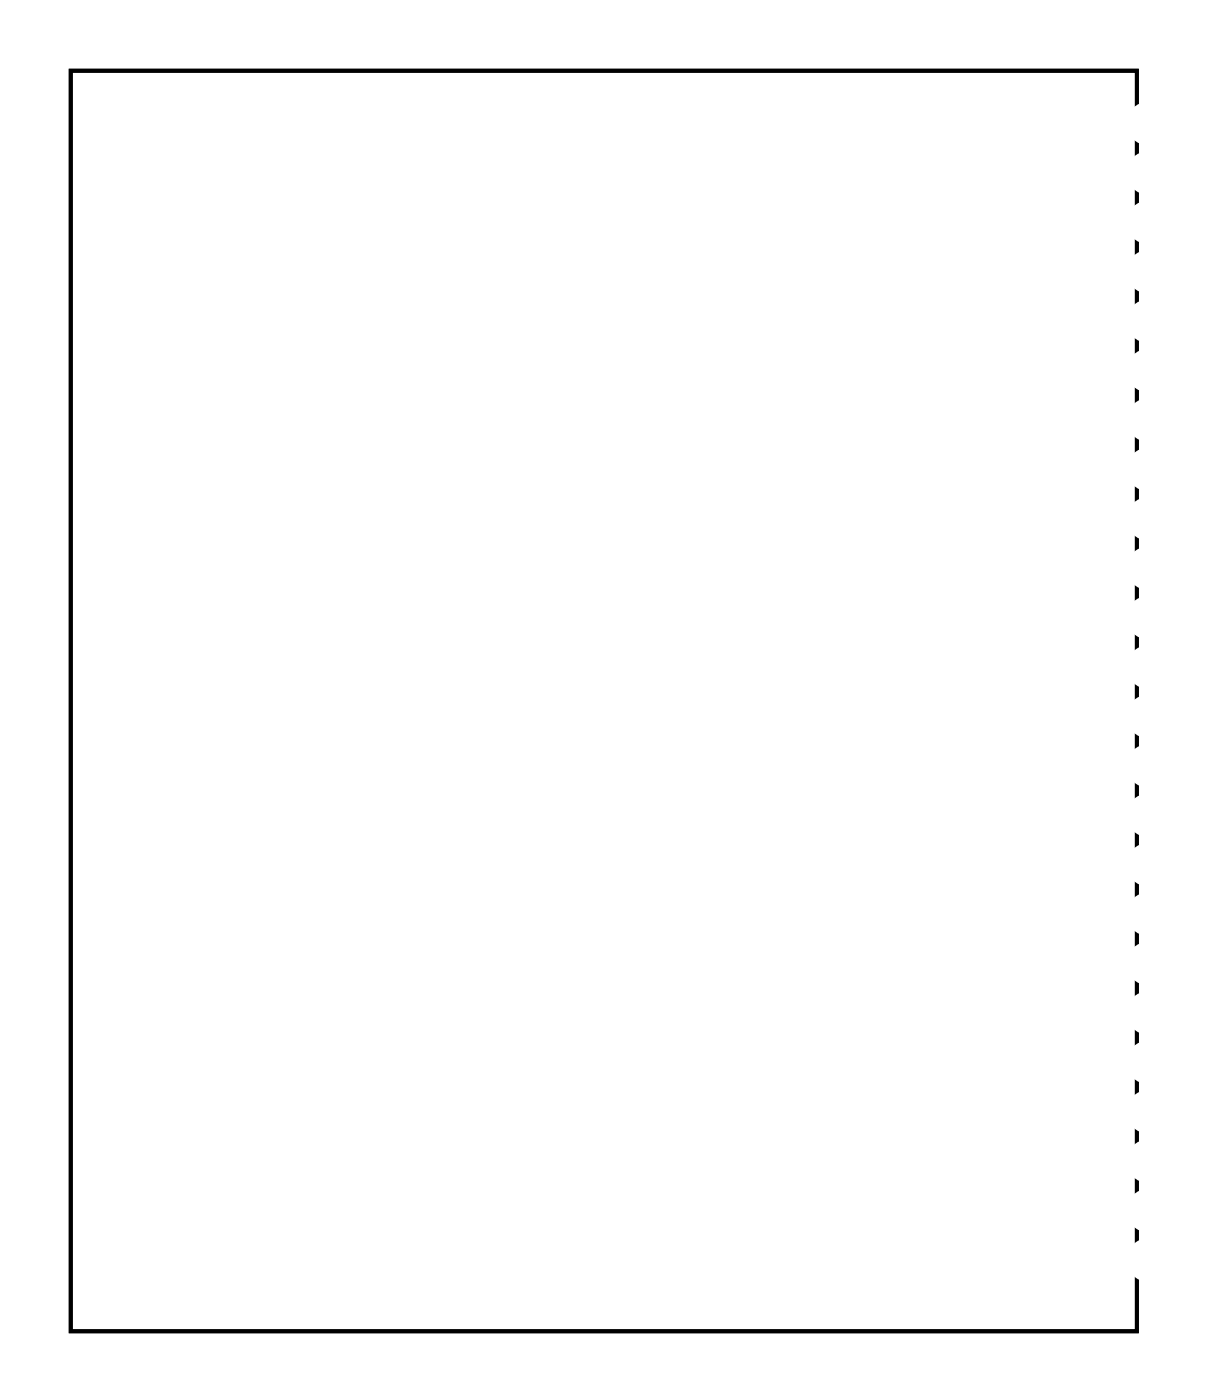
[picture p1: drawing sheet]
<svg xmlns="http://www.w3.org/2000/svg" width="62mm" height="72mm" viewBox="0 0 62 72" stroke-linecap="round" stroke-linejoin="round" font-family="sans-serif">
<path d="M3.6 3.6h54.8v64.8h-54.8z" fill="none" stroke="#000" stroke-width=".2"/>
<path d="M3.6 3.6h54.8v64.8h-54.8zM3.6 3.6v64.8h54.8v-64.8z" fill="#000"/>
<circle cx="41.2" cy="34.3" r=".7" fill="#fff"/>
<circle cx="41.2" cy="34.3" r=".7" fill="none" stroke="#fff" stroke-width=".76" stroke-linecap="butt"/>
<circle cx="46.3" cy="34.3" r=".7" fill="#fff"/>
<circle cx="46.3" cy="34.3" r=".7" fill="none" stroke="#fff" stroke-width=".76" stroke-linecap="butt"/>
<circle cx="36.2" cy="16.5" r=".7" fill="#fff"/>
<circle cx="36.2" cy="16.5" r=".7" fill="none" stroke="#fff" stroke-width=".76" stroke-linecap="butt"/>
<circle cx="36.2" cy="26.7" r=".7" fill="#fff"/>
<circle cx="36.2" cy="26.7" r=".7" fill="none" stroke="#fff" stroke-width=".76" stroke-linecap="butt"/>
<circle cx="31.1" cy="8.9" r=".7" fill="#fff"/>
<circle cx="31.1" cy="8.9" r=".7" fill="none" stroke="#fff" stroke-width=".76" stroke-linecap="butt"/>
<circle cx="36.2" cy="8.9" r=".7" fill="#fff"/>
<circle cx="36.2" cy="8.9" r=".7" fill="none" stroke="#fff" stroke-width=".76" stroke-linecap="butt"/>
<circle cx="38.7" cy="8.9" r=".6" fill="#fff"/>
<circle cx="38.7" cy="8.9" r=".6" fill="none" stroke="#fff" stroke-width=".65" stroke-linecap="butt"/>
<path d="M38.1 8.3h1.2v1.2h-1.2z" fill="#fff"/>
<path d="M38.1 8.3h1.2v1.2h-1.2z" fill="none" stroke="#fff" stroke-width=".65" stroke-linecap="butt"/>
<circle cx="38.7" cy="6.4" r=".6" fill="#fff"/>
<circle cx="38.7" cy="6.4" r=".6" fill="none" stroke="#fff" stroke-width=".65" stroke-linecap="butt"/>
<circle cx="20.9" cy="59.7" r=".64" fill="#fff"/>
<circle cx="20.9" cy="59.7" r=".64" fill="none" stroke="#fff" stroke-width=".76" stroke-linecap="butt"/>
<circle cx="20.9" cy="62.2" r=".64" fill="#fff"/>
<circle cx="20.9" cy="62.2" r=".64" fill="none" stroke="#fff" stroke-width=".76" stroke-linecap="butt"/>
<circle cx="48.9" cy="29.2" r=".74" fill="#fff"/>
<circle cx="48.9" cy="29.2" r=".74" fill="none" stroke="#fff" stroke-width=".76" stroke-linecap="butt"/>
<circle cx="51.4" cy="29.2" r=".74" fill="#fff"/>
<circle cx="51.4" cy="29.2" r=".74" fill="none" stroke="#fff" stroke-width=".76" stroke-linecap="butt"/>
<circle cx="53.9" cy="29.2" r=".74" fill="#fff"/>
<circle cx="53.9" cy="29.2" r=".74" fill="none" stroke="#fff" stroke-width=".76" stroke-linecap="butt"/>
<circle cx="56.5" cy="29.2" r=".74" fill="#fff"/>
<circle cx="56.5" cy="29.2" r=".74" fill="none" stroke="#fff" stroke-width=".76" stroke-linecap="butt"/>
<circle cx="48.9" cy="64.8" r=".74" fill="#fff"/>
<circle cx="48.9" cy="64.8" r=".74" fill="none" stroke="#fff" stroke-width=".76" stroke-linecap="butt"/>
<circle cx="48.9" cy="62.2" r=".74" fill="#fff"/>
<circle cx="48.9" cy="62.2" r=".74" fill="none" stroke="#fff" stroke-width=".76" stroke-linecap="butt"/>
<circle cx="59" cy="6.4" r=".74" fill="#fff"/>
<circle cx="59" cy="6.4" r=".74" fill="none" stroke="#fff" stroke-width=".76" stroke-linecap="butt"/>
<circle cx="59" cy="8.9" r=".74" fill="#fff"/>
<circle cx="59" cy="8.9" r=".74" fill="none" stroke="#fff" stroke-width=".76" stroke-linecap="butt"/>
<circle cx="59" cy="11.4" r=".74" fill="#fff"/>
<circle cx="59" cy="11.4" r=".74" fill="none" stroke="#fff" stroke-width=".76" stroke-linecap="butt"/>
<circle cx="59" cy="14" r=".74" fill="#fff"/>
<circle cx="59" cy="14" r=".74" fill="none" stroke="#fff" stroke-width=".76" stroke-linecap="butt"/>
<circle cx="59" cy="16.5" r=".74" fill="#fff"/>
<circle cx="59" cy="16.5" r=".74" fill="none" stroke="#fff" stroke-width=".76" stroke-linecap="butt"/>
<circle cx="59" cy="19.1" r=".74" fill="#fff"/>
<circle cx="59" cy="19.1" r=".74" fill="none" stroke="#fff" stroke-width=".76" stroke-linecap="butt"/>
<circle cx="59" cy="21.6" r=".74" fill="#fff"/>
<circle cx="59" cy="21.6" r=".74" fill="none" stroke="#fff" stroke-width=".76" stroke-linecap="butt"/>
<circle cx="59" cy="24.1" r=".74" fill="#fff"/>
<circle cx="59" cy="24.1" r=".74" fill="none" stroke="#fff" stroke-width=".76" stroke-linecap="butt"/>
<circle cx="59" cy="26.7" r=".74" fill="#fff"/>
<circle cx="59" cy="26.7" r=".74" fill="none" stroke="#fff" stroke-width=".76" stroke-linecap="butt"/>
<circle cx="59" cy="29.2" r=".74" fill="#fff"/>
<circle cx="59" cy="29.2" r=".74" fill="none" stroke="#fff" stroke-width=".76" stroke-linecap="butt"/>
<circle cx="59" cy="31.8" r=".74" fill="#fff"/>
<circle cx="59" cy="31.8" r=".74" fill="none" stroke="#fff" stroke-width=".76" stroke-linecap="butt"/>
<circle cx="59" cy="34.3" r=".74" fill="#fff"/>
<circle cx="59" cy="34.3" r=".74" fill="none" stroke="#fff" stroke-width=".76" stroke-linecap="butt"/>
<circle cx="59" cy="36.8" r=".74" fill="#fff"/>
<circle cx="59" cy="36.8" r=".74" fill="none" stroke="#fff" stroke-width=".76" stroke-linecap="butt"/>
<circle cx="59" cy="39.4" r=".74" fill="#fff"/>
<circle cx="59" cy="39.4" r=".74" fill="none" stroke="#fff" stroke-width=".76" stroke-linecap="butt"/>
<circle cx="59" cy="41.9" r=".74" fill="#fff"/>
<circle cx="59" cy="41.9" r=".74" fill="none" stroke="#fff" stroke-width=".76" stroke-linecap="butt"/>
<circle cx="59" cy="44.5" r=".74" fill="#fff"/>
<circle cx="59" cy="44.5" r=".74" fill="none" stroke="#fff" stroke-width=".76" stroke-linecap="butt"/>
<circle cx="59" cy="47" r=".74" fill="#fff"/>
<circle cx="59" cy="47" r=".74" fill="none" stroke="#fff" stroke-width=".76" stroke-linecap="butt"/>
<circle cx="59" cy="49.5" r=".74" fill="#fff"/>
<circle cx="59" cy="49.5" r=".74" fill="none" stroke="#fff" stroke-width=".76" stroke-linecap="butt"/>
<circle cx="59" cy="52.1" r=".74" fill="#fff"/>
<circle cx="59" cy="52.1" r=".74" fill="none" stroke="#fff" stroke-width=".76" stroke-linecap="butt"/>
<circle cx="59" cy="54.6" r=".74" fill="#fff"/>
<circle cx="59" cy="54.6" r=".74" fill="none" stroke="#fff" stroke-width=".76" stroke-linecap="butt"/>
<circle cx="59" cy="57.2" r=".74" fill="#fff"/>
<circle cx="59" cy="57.2" r=".74" fill="none" stroke="#fff" stroke-width=".76" stroke-linecap="butt"/>
<circle cx="59" cy="59.7" r=".74" fill="#fff"/>
<circle cx="59" cy="59.7" r=".74" fill="none" stroke="#fff" stroke-width=".76" stroke-linecap="butt"/>
<circle cx="59" cy="62.2" r=".74" fill="#fff"/>
<circle cx="59" cy="62.2" r=".74" fill="none" stroke="#fff" stroke-width=".76" stroke-linecap="butt"/>
<circle cx="59" cy="64.8" r=".74" fill="#fff"/>
<circle cx="59" cy="64.8" r=".74" fill="none" stroke="#fff" stroke-width=".76" stroke-linecap="butt"/>
<circle cx="56.5" cy="19.1" r=".74" fill="#fff"/>
<circle cx="56.5" cy="19.1" r=".74" fill="none" stroke="#fff" stroke-width=".76" stroke-linecap="butt"/>
<circle cx="53.9" cy="19.1" r=".74" fill="#fff"/>
<circle cx="53.9" cy="19.1" r=".74" fill="none" stroke="#fff" stroke-width=".76" stroke-linecap="butt"/>
<circle cx="51.4" cy="19.1" r=".74" fill="#fff"/>
<circle cx="51.4" cy="19.1" r=".74" fill="none" stroke="#fff" stroke-width=".76" stroke-linecap="butt"/>
<circle cx="48.9" cy="19.1" r=".74" fill="#fff"/>
<circle cx="48.9" cy="19.1" r=".74" fill="none" stroke="#fff" stroke-width=".76" stroke-linecap="butt"/>
<circle cx="56.5" cy="54.6" r=".74" fill="#fff"/>
<circle cx="56.5" cy="54.6" r=".74" fill="none" stroke="#fff" stroke-width=".76" stroke-linecap="butt"/>
<circle cx="53.9" cy="54.6" r=".74" fill="#fff"/>
<circle cx="53.9" cy="54.6" r=".74" fill="none" stroke="#fff" stroke-width=".76" stroke-linecap="butt"/>
<circle cx="43.8" cy="6.4" r=".74" fill="#fff"/>
<circle cx="43.8" cy="6.4" r=".74" fill="none" stroke="#fff" stroke-width=".76" stroke-linecap="butt"/>
<circle cx="43.8" cy="8.9" r=".74" fill="#fff"/>
<circle cx="43.8" cy="8.9" r=".74" fill="none" stroke="#fff" stroke-width=".76" stroke-linecap="butt"/>
<circle cx="48.9" cy="57.2" r=".74" fill="#fff"/>
<circle cx="48.9" cy="57.2" r=".74" fill="none" stroke="#fff" stroke-width=".76" stroke-linecap="butt"/>
<circle cx="48.9" cy="59.7" r=".74" fill="#fff"/>
<circle cx="48.9" cy="59.7" r=".74" fill="none" stroke="#fff" stroke-width=".76" stroke-linecap="butt"/>
<circle cx="48.9" cy="49.5" r=".74" fill="#fff"/>
<circle cx="48.9" cy="49.5" r=".74" fill="none" stroke="#fff" stroke-width=".76" stroke-linecap="butt"/>
<circle cx="51.4" cy="49.5" r=".74" fill="#fff"/>
<circle cx="51.4" cy="49.5" r=".74" fill="none" stroke="#fff" stroke-width=".76" stroke-linecap="butt"/>
<circle cx="53.9" cy="49.5" r=".74" fill="#fff"/>
<circle cx="53.9" cy="49.5" r=".74" fill="none" stroke="#fff" stroke-width=".76" stroke-linecap="butt"/>
<circle cx="56.5" cy="49.5" r=".74" fill="#fff"/>
<circle cx="56.5" cy="49.5" r=".74" fill="none" stroke="#fff" stroke-width=".76" stroke-linecap="butt"/>
<circle cx="48.9" cy="44.5" r=".74" fill="#fff"/>
<circle cx="48.9" cy="44.5" r=".74" fill="none" stroke="#fff" stroke-width=".76" stroke-linecap="butt"/>
<circle cx="51.4" cy="44.5" r=".74" fill="#fff"/>
<circle cx="51.4" cy="44.5" r=".74" fill="none" stroke="#fff" stroke-width=".76" stroke-linecap="butt"/>
<circle cx="53.9" cy="44.5" r=".74" fill="#fff"/>
<circle cx="53.9" cy="44.5" r=".74" fill="none" stroke="#fff" stroke-width=".76" stroke-linecap="butt"/>
<circle cx="56.5" cy="44.5" r=".74" fill="#fff"/>
<circle cx="56.5" cy="44.5" r=".74" fill="none" stroke="#fff" stroke-width=".76" stroke-linecap="butt"/>
<circle cx="48.9" cy="39.4" r=".74" fill="#fff"/>
<circle cx="48.9" cy="39.4" r=".74" fill="none" stroke="#fff" stroke-width=".76" stroke-linecap="butt"/>
<circle cx="51.4" cy="39.4" r=".74" fill="#fff"/>
<circle cx="51.4" cy="39.4" r=".74" fill="none" stroke="#fff" stroke-width=".76" stroke-linecap="butt"/>
<circle cx="53.9" cy="39.4" r=".74" fill="#fff"/>
<circle cx="53.9" cy="39.4" r=".74" fill="none" stroke="#fff" stroke-width=".76" stroke-linecap="butt"/>
<circle cx="56.5" cy="39.4" r=".74" fill="#fff"/>
<circle cx="56.5" cy="39.4" r=".74" fill="none" stroke="#fff" stroke-width=".76" stroke-linecap="butt"/>
<circle cx="48.9" cy="34.3" r=".74" fill="#fff"/>
<circle cx="48.9" cy="34.3" r=".74" fill="none" stroke="#fff" stroke-width=".76" stroke-linecap="butt"/>
<circle cx="51.4" cy="34.3" r=".74" fill="#fff"/>
<circle cx="51.4" cy="34.3" r=".74" fill="none" stroke="#fff" stroke-width=".76" stroke-linecap="butt"/>
<circle cx="53.9" cy="34.3" r=".74" fill="#fff"/>
<circle cx="53.9" cy="34.3" r=".74" fill="none" stroke="#fff" stroke-width=".76" stroke-linecap="butt"/>
<circle cx="56.5" cy="34.3" r=".74" fill="#fff"/>
<circle cx="56.5" cy="34.3" r=".74" fill="none" stroke="#fff" stroke-width=".76" stroke-linecap="butt"/>
<circle cx="41.2" cy="24.1" r=".74" fill="#fff"/>
<circle cx="41.2" cy="24.1" r=".74" fill="none" stroke="#fff" stroke-width=".76" stroke-linecap="butt"/>
<circle cx="41.2" cy="21.6" r=".74" fill="#fff"/>
<circle cx="41.2" cy="21.6" r=".74" fill="none" stroke="#fff" stroke-width=".76" stroke-linecap="butt"/>
<circle cx="41.2" cy="19.1" r=".74" fill="#fff"/>
<circle cx="41.2" cy="19.1" r=".74" fill="none" stroke="#fff" stroke-width=".76" stroke-linecap="butt"/>
<circle cx="41.2" cy="16.5" r=".74" fill="#fff"/>
<circle cx="41.2" cy="16.5" r=".74" fill="none" stroke="#fff" stroke-width=".76" stroke-linecap="butt"/>
<circle cx="43.8" cy="24.1" r=".74" fill="#fff"/>
<circle cx="43.8" cy="24.1" r=".74" fill="none" stroke="#fff" stroke-width=".76" stroke-linecap="butt"/>
<circle cx="43.8" cy="21.6" r=".74" fill="#fff"/>
<circle cx="43.8" cy="21.6" r=".74" fill="none" stroke="#fff" stroke-width=".76" stroke-linecap="butt"/>
<circle cx="43.8" cy="19.1" r=".74" fill="#fff"/>
<circle cx="43.8" cy="19.1" r=".74" fill="none" stroke="#fff" stroke-width=".76" stroke-linecap="butt"/>
<circle cx="43.8" cy="16.5" r=".74" fill="#fff"/>
<circle cx="43.8" cy="16.5" r=".74" fill="none" stroke="#fff" stroke-width=".76" stroke-linecap="butt"/>
<circle cx="13.3" cy="11.4" r=".65" fill="#fff"/>
<circle cx="13.3" cy="11.4" r=".65" fill="none" stroke="#fff" stroke-width=".65" stroke-linecap="butt"/>
<circle cx="13.3" cy="14" r=".65" fill="#fff"/>
<circle cx="13.3" cy="14" r=".65" fill="none" stroke="#fff" stroke-width=".65" stroke-linecap="butt"/>
<circle cx="13.3" cy="16.5" r=".65" fill="#fff"/>
<circle cx="13.3" cy="16.5" r=".65" fill="none" stroke="#fff" stroke-width=".65" stroke-linecap="butt"/>
<circle cx="13.3" cy="19.1" r=".65" fill="#fff"/>
<circle cx="13.3" cy="19.1" r=".65" fill="none" stroke="#fff" stroke-width=".65" stroke-linecap="butt"/>
<circle cx="13.3" cy="21.6" r=".65" fill="#fff"/>
<circle cx="13.3" cy="21.6" r=".65" fill="none" stroke="#fff" stroke-width=".65" stroke-linecap="butt"/>
<circle cx="13.3" cy="24.1" r=".65" fill="#fff"/>
<circle cx="13.3" cy="24.1" r=".65" fill="none" stroke="#fff" stroke-width=".65" stroke-linecap="butt"/>
<circle cx="13.3" cy="26.7" r=".65" fill="#fff"/>
<circle cx="13.3" cy="26.7" r=".65" fill="none" stroke="#fff" stroke-width=".65" stroke-linecap="butt"/>
<circle cx="13.3" cy="29.2" r=".65" fill="#fff"/>
<circle cx="13.3" cy="29.2" r=".65" fill="none" stroke="#fff" stroke-width=".65" stroke-linecap="butt"/>
<circle cx="13.3" cy="31.8" r=".65" fill="#fff"/>
<circle cx="13.3" cy="31.8" r=".65" fill="none" stroke="#fff" stroke-width=".65" stroke-linecap="butt"/>
<circle cx="13.3" cy="34.3" r=".65" fill="#fff"/>
<circle cx="13.3" cy="34.3" r=".65" fill="none" stroke="#fff" stroke-width=".65" stroke-linecap="butt"/>
<circle cx="13.3" cy="36.8" r=".65" fill="#fff"/>
<circle cx="13.3" cy="36.8" r=".65" fill="none" stroke="#fff" stroke-width=".65" stroke-linecap="butt"/>
<circle cx="13.3" cy="39.4" r=".65" fill="#fff"/>
<circle cx="13.3" cy="39.4" r=".65" fill="none" stroke="#fff" stroke-width=".65" stroke-linecap="butt"/>
<circle cx="13.3" cy="41.9" r=".65" fill="#fff"/>
<circle cx="13.3" cy="41.9" r=".65" fill="none" stroke="#fff" stroke-width=".65" stroke-linecap="butt"/>
<circle cx="13.3" cy="44.5" r=".65" fill="#fff"/>
<circle cx="13.3" cy="44.5" r=".65" fill="none" stroke="#fff" stroke-width=".65" stroke-linecap="butt"/>
<circle cx="13.3" cy="47" r=".65" fill="#fff"/>
<circle cx="13.3" cy="47" r=".65" fill="none" stroke="#fff" stroke-width=".65" stroke-linecap="butt"/>
<circle cx="13.3" cy="49.5" r=".65" fill="#fff"/>
<circle cx="13.3" cy="49.5" r=".65" fill="none" stroke="#fff" stroke-width=".65" stroke-linecap="butt"/>
<circle cx="13.3" cy="52.1" r=".65" fill="#fff"/>
<circle cx="13.3" cy="52.1" r=".65" fill="none" stroke="#fff" stroke-width=".65" stroke-linecap="butt"/>
<circle cx="13.3" cy="54.6" r=".65" fill="#fff"/>
<circle cx="13.3" cy="54.6" r=".65" fill="none" stroke="#fff" stroke-width=".65" stroke-linecap="butt"/>
<circle cx="13.3" cy="57.2" r=".65" fill="#fff"/>
<circle cx="13.3" cy="57.2" r=".65" fill="none" stroke="#fff" stroke-width=".65" stroke-linecap="butt"/>
<circle cx="13.3" cy="59.7" r=".65" fill="#fff"/>
<circle cx="13.3" cy="59.7" r=".65" fill="none" stroke="#fff" stroke-width=".65" stroke-linecap="butt"/>
<circle cx="10.8" cy="11.4" r=".65" fill="#fff"/>
<circle cx="10.8" cy="11.4" r=".65" fill="none" stroke="#fff" stroke-width=".65" stroke-linecap="butt"/>
<circle cx="10.8" cy="14" r=".65" fill="#fff"/>
<circle cx="10.8" cy="14" r=".65" fill="none" stroke="#fff" stroke-width=".65" stroke-linecap="butt"/>
<circle cx="10.8" cy="16.5" r=".65" fill="#fff"/>
<circle cx="10.8" cy="16.5" r=".65" fill="none" stroke="#fff" stroke-width=".65" stroke-linecap="butt"/>
<circle cx="10.8" cy="19.1" r=".65" fill="#fff"/>
<circle cx="10.8" cy="19.1" r=".65" fill="none" stroke="#fff" stroke-width=".65" stroke-linecap="butt"/>
<circle cx="10.8" cy="21.6" r=".65" fill="#fff"/>
<circle cx="10.8" cy="21.6" r=".65" fill="none" stroke="#fff" stroke-width=".65" stroke-linecap="butt"/>
<circle cx="10.8" cy="24.1" r=".65" fill="#fff"/>
<circle cx="10.8" cy="24.1" r=".65" fill="none" stroke="#fff" stroke-width=".65" stroke-linecap="butt"/>
<circle cx="10.8" cy="26.7" r=".65" fill="#fff"/>
<circle cx="10.8" cy="26.7" r=".65" fill="none" stroke="#fff" stroke-width=".65" stroke-linecap="butt"/>
<circle cx="10.8" cy="29.2" r=".65" fill="#fff"/>
<circle cx="10.8" cy="29.2" r=".65" fill="none" stroke="#fff" stroke-width=".65" stroke-linecap="butt"/>
<circle cx="10.8" cy="31.8" r=".65" fill="#fff"/>
<circle cx="10.8" cy="31.8" r=".65" fill="none" stroke="#fff" stroke-width=".65" stroke-linecap="butt"/>
<circle cx="10.8" cy="34.3" r=".65" fill="#fff"/>
<circle cx="10.8" cy="34.3" r=".65" fill="none" stroke="#fff" stroke-width=".65" stroke-linecap="butt"/>
<circle cx="10.8" cy="36.8" r=".65" fill="#fff"/>
<circle cx="10.8" cy="36.8" r=".65" fill="none" stroke="#fff" stroke-width=".65" stroke-linecap="butt"/>
<circle cx="10.8" cy="39.4" r=".65" fill="#fff"/>
<circle cx="10.8" cy="39.4" r=".65" fill="none" stroke="#fff" stroke-width=".65" stroke-linecap="butt"/>
<circle cx="10.8" cy="41.9" r=".65" fill="#fff"/>
<circle cx="10.8" cy="41.9" r=".65" fill="none" stroke="#fff" stroke-width=".65" stroke-linecap="butt"/>
<circle cx="10.8" cy="44.5" r=".65" fill="#fff"/>
<circle cx="10.8" cy="44.5" r=".65" fill="none" stroke="#fff" stroke-width=".65" stroke-linecap="butt"/>
<circle cx="10.8" cy="47" r=".65" fill="#fff"/>
<circle cx="10.8" cy="47" r=".65" fill="none" stroke="#fff" stroke-width=".65" stroke-linecap="butt"/>
<circle cx="10.8" cy="49.5" r=".65" fill="#fff"/>
<circle cx="10.8" cy="49.5" r=".65" fill="none" stroke="#fff" stroke-width=".65" stroke-linecap="butt"/>
<circle cx="10.8" cy="52.1" r=".65" fill="#fff"/>
<circle cx="10.8" cy="52.1" r=".65" fill="none" stroke="#fff" stroke-width=".65" stroke-linecap="butt"/>
<circle cx="10.8" cy="54.6" r=".65" fill="#fff"/>
<circle cx="10.8" cy="54.6" r=".65" fill="none" stroke="#fff" stroke-width=".65" stroke-linecap="butt"/>
<circle cx="10.8" cy="57.2" r=".65" fill="#fff"/>
<circle cx="10.8" cy="57.2" r=".65" fill="none" stroke="#fff" stroke-width=".65" stroke-linecap="butt"/>
<circle cx="10.8" cy="59.7" r=".65" fill="#fff"/>
<circle cx="10.8" cy="59.7" r=".65" fill="none" stroke="#fff" stroke-width=".65" stroke-linecap="butt"/>
<circle cx="5.7" cy="11.4" r=".65" fill="#fff"/>
<circle cx="5.7" cy="11.4" r=".65" fill="none" stroke="#fff" stroke-width=".65" stroke-linecap="butt"/>
<circle cx="5.7" cy="14" r=".65" fill="#fff"/>
<circle cx="5.7" cy="14" r=".65" fill="none" stroke="#fff" stroke-width=".65" stroke-linecap="butt"/>
<circle cx="5.7" cy="16.5" r=".65" fill="#fff"/>
<circle cx="5.7" cy="16.5" r=".65" fill="none" stroke="#fff" stroke-width=".65" stroke-linecap="butt"/>
<circle cx="5.7" cy="19.1" r=".65" fill="#fff"/>
<circle cx="5.7" cy="19.1" r=".65" fill="none" stroke="#fff" stroke-width=".65" stroke-linecap="butt"/>
<circle cx="5.7" cy="21.6" r=".65" fill="#fff"/>
<circle cx="5.7" cy="21.6" r=".65" fill="none" stroke="#fff" stroke-width=".65" stroke-linecap="butt"/>
<circle cx="5.7" cy="24.1" r=".65" fill="#fff"/>
<circle cx="5.7" cy="24.1" r=".65" fill="none" stroke="#fff" stroke-width=".65" stroke-linecap="butt"/>
<circle cx="5.7" cy="26.7" r=".65" fill="#fff"/>
<circle cx="5.7" cy="26.7" r=".65" fill="none" stroke="#fff" stroke-width=".65" stroke-linecap="butt"/>
<circle cx="5.7" cy="29.2" r=".65" fill="#fff"/>
<circle cx="5.7" cy="29.2" r=".65" fill="none" stroke="#fff" stroke-width=".65" stroke-linecap="butt"/>
<circle cx="5.7" cy="31.8" r=".65" fill="#fff"/>
<circle cx="5.7" cy="31.8" r=".65" fill="none" stroke="#fff" stroke-width=".65" stroke-linecap="butt"/>
<circle cx="5.7" cy="34.3" r=".65" fill="#fff"/>
<circle cx="5.7" cy="34.3" r=".65" fill="none" stroke="#fff" stroke-width=".65" stroke-linecap="butt"/>
<circle cx="5.7" cy="36.8" r=".65" fill="#fff"/>
<circle cx="5.7" cy="36.8" r=".65" fill="none" stroke="#fff" stroke-width=".65" stroke-linecap="butt"/>
<circle cx="5.7" cy="39.4" r=".65" fill="#fff"/>
<circle cx="5.7" cy="39.4" r=".65" fill="none" stroke="#fff" stroke-width=".65" stroke-linecap="butt"/>
<circle cx="5.7" cy="41.9" r=".65" fill="#fff"/>
<circle cx="5.7" cy="41.9" r=".65" fill="none" stroke="#fff" stroke-width=".65" stroke-linecap="butt"/>
<circle cx="5.7" cy="44.5" r=".65" fill="#fff"/>
<circle cx="5.7" cy="44.5" r=".65" fill="none" stroke="#fff" stroke-width=".65" stroke-linecap="butt"/>
<circle cx="5.7" cy="47" r=".65" fill="#fff"/>
<circle cx="5.7" cy="47" r=".65" fill="none" stroke="#fff" stroke-width=".65" stroke-linecap="butt"/>
<circle cx="5.7" cy="49.5" r=".65" fill="#fff"/>
<circle cx="5.7" cy="49.5" r=".65" fill="none" stroke="#fff" stroke-width=".65" stroke-linecap="butt"/>
<circle cx="5.7" cy="52.1" r=".65" fill="#fff"/>
<circle cx="5.7" cy="52.1" r=".65" fill="none" stroke="#fff" stroke-width=".65" stroke-linecap="butt"/>
<circle cx="5.7" cy="54.6" r=".65" fill="#fff"/>
<circle cx="5.7" cy="54.6" r=".65" fill="none" stroke="#fff" stroke-width=".65" stroke-linecap="butt"/>
<circle cx="5.7" cy="57.2" r=".65" fill="#fff"/>
<circle cx="5.7" cy="57.2" r=".65" fill="none" stroke="#fff" stroke-width=".65" stroke-linecap="butt"/>
<circle cx="5.7" cy="59.7" r=".65" fill="#fff"/>
<circle cx="5.7" cy="59.7" r=".65" fill="none" stroke="#fff" stroke-width=".65" stroke-linecap="butt"/>
<circle cx="8.2" cy="11.4" r=".65" fill="#fff"/>
<circle cx="8.2" cy="11.4" r=".65" fill="none" stroke="#fff" stroke-width=".65" stroke-linecap="butt"/>
<circle cx="8.2" cy="14" r=".65" fill="#fff"/>
<circle cx="8.2" cy="14" r=".65" fill="none" stroke="#fff" stroke-width=".65" stroke-linecap="butt"/>
<circle cx="8.2" cy="16.5" r=".65" fill="#fff"/>
<circle cx="8.2" cy="16.5" r=".65" fill="none" stroke="#fff" stroke-width=".65" stroke-linecap="butt"/>
<circle cx="8.2" cy="19.1" r=".65" fill="#fff"/>
<circle cx="8.2" cy="19.1" r=".65" fill="none" stroke="#fff" stroke-width=".65" stroke-linecap="butt"/>
<circle cx="8.2" cy="21.6" r=".65" fill="#fff"/>
<circle cx="8.2" cy="21.6" r=".65" fill="none" stroke="#fff" stroke-width=".65" stroke-linecap="butt"/>
<circle cx="8.2" cy="24.1" r=".65" fill="#fff"/>
<circle cx="8.2" cy="24.1" r=".65" fill="none" stroke="#fff" stroke-width=".65" stroke-linecap="butt"/>
<circle cx="8.2" cy="26.7" r=".65" fill="#fff"/>
<circle cx="8.2" cy="26.7" r=".65" fill="none" stroke="#fff" stroke-width=".65" stroke-linecap="butt"/>
<circle cx="8.2" cy="29.2" r=".65" fill="#fff"/>
<circle cx="8.2" cy="29.2" r=".65" fill="none" stroke="#fff" stroke-width=".65" stroke-linecap="butt"/>
<circle cx="8.2" cy="31.8" r=".65" fill="#fff"/>
<circle cx="8.2" cy="31.8" r=".65" fill="none" stroke="#fff" stroke-width=".65" stroke-linecap="butt"/>
<circle cx="8.2" cy="34.3" r=".65" fill="#fff"/>
<circle cx="8.2" cy="34.3" r=".65" fill="none" stroke="#fff" stroke-width=".65" stroke-linecap="butt"/>
<circle cx="8.2" cy="36.8" r=".65" fill="#fff"/>
<circle cx="8.2" cy="36.8" r=".65" fill="none" stroke="#fff" stroke-width=".65" stroke-linecap="butt"/>
<circle cx="8.2" cy="39.4" r=".65" fill="#fff"/>
<circle cx="8.2" cy="39.4" r=".65" fill="none" stroke="#fff" stroke-width=".65" stroke-linecap="butt"/>
<circle cx="8.2" cy="41.9" r=".65" fill="#fff"/>
<circle cx="8.2" cy="41.9" r=".65" fill="none" stroke="#fff" stroke-width=".65" stroke-linecap="butt"/>
<circle cx="8.2" cy="44.5" r=".65" fill="#fff"/>
<circle cx="8.2" cy="44.5" r=".65" fill="none" stroke="#fff" stroke-width=".65" stroke-linecap="butt"/>
<circle cx="8.2" cy="47" r=".65" fill="#fff"/>
<circle cx="8.2" cy="47" r=".65" fill="none" stroke="#fff" stroke-width=".65" stroke-linecap="butt"/>
<circle cx="8.2" cy="49.5" r=".65" fill="#fff"/>
<circle cx="8.2" cy="49.5" r=".65" fill="none" stroke="#fff" stroke-width=".65" stroke-linecap="butt"/>
<circle cx="8.2" cy="52.1" r=".65" fill="#fff"/>
<circle cx="8.2" cy="52.1" r=".65" fill="none" stroke="#fff" stroke-width=".65" stroke-linecap="butt"/>
<circle cx="8.2" cy="54.6" r=".65" fill="#fff"/>
<circle cx="8.2" cy="54.6" r=".65" fill="none" stroke="#fff" stroke-width=".65" stroke-linecap="butt"/>
<circle cx="8.2" cy="57.2" r=".65" fill="#fff"/>
<circle cx="8.2" cy="57.2" r=".65" fill="none" stroke="#fff" stroke-width=".65" stroke-linecap="butt"/>
<circle cx="8.2" cy="59.7" r=".65" fill="#fff"/>
<circle cx="8.2" cy="59.7" r=".65" fill="none" stroke="#fff" stroke-width=".65" stroke-linecap="butt"/>
<circle cx="48.9" cy="24.1" r=".74" fill="#fff"/>
<circle cx="48.9" cy="24.1" r=".74" fill="none" stroke="#fff" stroke-width=".76" stroke-linecap="butt"/>
<circle cx="51.4" cy="24.1" r=".74" fill="#fff"/>
<circle cx="51.4" cy="24.1" r=".74" fill="none" stroke="#fff" stroke-width=".76" stroke-linecap="butt"/>
<circle cx="53.9" cy="24.1" r=".74" fill="#fff"/>
<circle cx="53.9" cy="24.1" r=".74" fill="none" stroke="#fff" stroke-width=".76" stroke-linecap="butt"/>
<circle cx="56.5" cy="24.1" r=".74" fill="#fff"/>
<circle cx="56.5" cy="24.1" r=".74" fill="none" stroke="#fff" stroke-width=".76" stroke-linecap="butt"/>
<circle cx="31.1" cy="57.2" r=".74" fill="#fff"/>
<circle cx="31.1" cy="57.2" r=".74" fill="none" stroke="#fff" stroke-width=".76" stroke-linecap="butt"/>
<circle cx="31.1" cy="59.7" r=".74" fill="#fff"/>
<circle cx="31.1" cy="59.7" r=".74" fill="none" stroke="#fff" stroke-width=".76" stroke-linecap="butt"/>
<circle cx="23.5" cy="62.2" r=".74" fill="#fff"/>
<circle cx="23.5" cy="62.2" r=".74" fill="none" stroke="#fff" stroke-width=".76" stroke-linecap="butt"/>
<circle cx="23.5" cy="59.7" r=".74" fill="#fff"/>
<circle cx="23.5" cy="59.7" r=".74" fill="none" stroke="#fff" stroke-width=".76" stroke-linecap="butt"/>
<circle cx="23.5" cy="57.2" r=".74" fill="#fff"/>
<circle cx="23.5" cy="57.2" r=".74" fill="none" stroke="#fff" stroke-width=".76" stroke-linecap="butt"/>
<circle cx="23.5" cy="54.6" r=".74" fill="#fff"/>
<circle cx="23.5" cy="54.6" r=".74" fill="none" stroke="#fff" stroke-width=".76" stroke-linecap="butt"/>
<circle cx="48.9" cy="6.4" r=".74" fill="#fff"/>
<circle cx="48.9" cy="6.4" r=".74" fill="none" stroke="#fff" stroke-width=".76" stroke-linecap="butt"/>
<circle cx="41.2" cy="49.5" r=".74" fill="#fff"/>
<circle cx="41.2" cy="49.5" r=".74" fill="none" stroke="#fff" stroke-width=".76" stroke-linecap="butt"/>
<circle cx="43.8" cy="44.5" r=".74" fill="#fff"/>
<circle cx="43.8" cy="44.5" r=".74" fill="none" stroke="#fff" stroke-width=".76" stroke-linecap="butt"/>
<circle cx="43.8" cy="47" r=".74" fill="#fff"/>
<circle cx="43.8" cy="47" r=".74" fill="none" stroke="#fff" stroke-width=".76" stroke-linecap="butt"/>
<circle cx="43.8" cy="49.5" r=".74" fill="#fff"/>
<circle cx="43.8" cy="49.5" r=".74" fill="none" stroke="#fff" stroke-width=".76" stroke-linecap="butt"/>
<circle cx="43.8" cy="29.2" r=".74" fill="#fff"/>
<circle cx="43.8" cy="29.2" r=".74" fill="none" stroke="#fff" stroke-width=".76" stroke-linecap="butt"/>
<circle cx="43.8" cy="31.8" r=".74" fill="#fff"/>
<circle cx="43.8" cy="31.8" r=".74" fill="none" stroke="#fff" stroke-width=".76" stroke-linecap="butt"/>
<circle cx="41.2" cy="31.8" r=".74" fill="#fff"/>
<circle cx="41.2" cy="31.8" r=".74" fill="none" stroke="#fff" stroke-width=".76" stroke-linecap="butt"/>
<circle cx="48.9" cy="8.9" r=".74" fill="#fff"/>
<circle cx="48.9" cy="8.9" r=".74" fill="none" stroke="#fff" stroke-width=".76" stroke-linecap="butt"/>
<circle cx="41.2" cy="36.8" r=".74" fill="#fff"/>
<circle cx="41.2" cy="36.8" r=".74" fill="none" stroke="#fff" stroke-width=".76" stroke-linecap="butt"/>
<circle cx="43.8" cy="39.4" r=".74" fill="#fff"/>
<circle cx="43.8" cy="39.4" r=".74" fill="none" stroke="#fff" stroke-width=".76" stroke-linecap="butt"/>
<circle cx="43.8" cy="36.8" r=".74" fill="#fff"/>
<circle cx="43.8" cy="36.8" r=".74" fill="none" stroke="#fff" stroke-width=".76" stroke-linecap="butt"/>
<circle cx="20.9" cy="8.9" r=".74" fill="#fff"/>
<circle cx="20.9" cy="8.9" r=".74" fill="none" stroke="#fff" stroke-width=".76" stroke-linecap="butt"/>
<circle cx="23.5" cy="8.9" r=".74" fill="#fff"/>
<circle cx="23.5" cy="8.9" r=".74" fill="none" stroke="#fff" stroke-width=".76" stroke-linecap="butt"/>
<circle cx="26" cy="8.9" r=".74" fill="#fff"/>
<circle cx="26" cy="8.9" r=".74" fill="none" stroke="#fff" stroke-width=".76" stroke-linecap="butt"/>
<path d="M53.2 13.2h1.5v1.5h-1.5z" fill="#fff"/>
<path d="M53.2 13.2h1.5v1.5h-1.5z" fill="none" stroke="#fff" stroke-width=".76" stroke-linecap="butt"/>
<circle cx="53.9" cy="14" r=".74" fill="#fff"/>
<circle cx="53.9" cy="14" r=".74" fill="none" stroke="#fff" stroke-width=".76" stroke-linecap="butt"/>
<circle cx="51.4" cy="14" r=".74" fill="#fff"/>
<circle cx="51.4" cy="14" r=".74" fill="none" stroke="#fff" stroke-width=".76" stroke-linecap="butt"/>
<circle cx="48.9" cy="14" r=".74" fill="#fff"/>
<circle cx="48.9" cy="14" r=".74" fill="none" stroke="#fff" stroke-width=".76" stroke-linecap="butt"/>
<circle cx="55.2" cy="7.6" r="1.5" fill="#fff"/>
<circle cx="55.2" cy="7.6" r="1.5" fill="none" stroke="#fff" stroke-width=".25"/>
<circle cx="7" cy="64.8" r="1.5" fill="#fff"/>
<circle cx="7" cy="64.8" r="1.5" fill="none" stroke="#fff" stroke-width=".25"/>
<circle cx="55.2" cy="64.8" r="1.5" fill="#fff"/>
<circle cx="55.2" cy="64.8" r="1.5" fill="none" stroke="#fff" stroke-width=".25"/>
<circle cx="7" cy="7.6" r="1.5" fill="#fff"/>
<circle cx="7" cy="7.6" r="1.5" fill="none" stroke="#fff" stroke-width=".25"/>
</svg>
